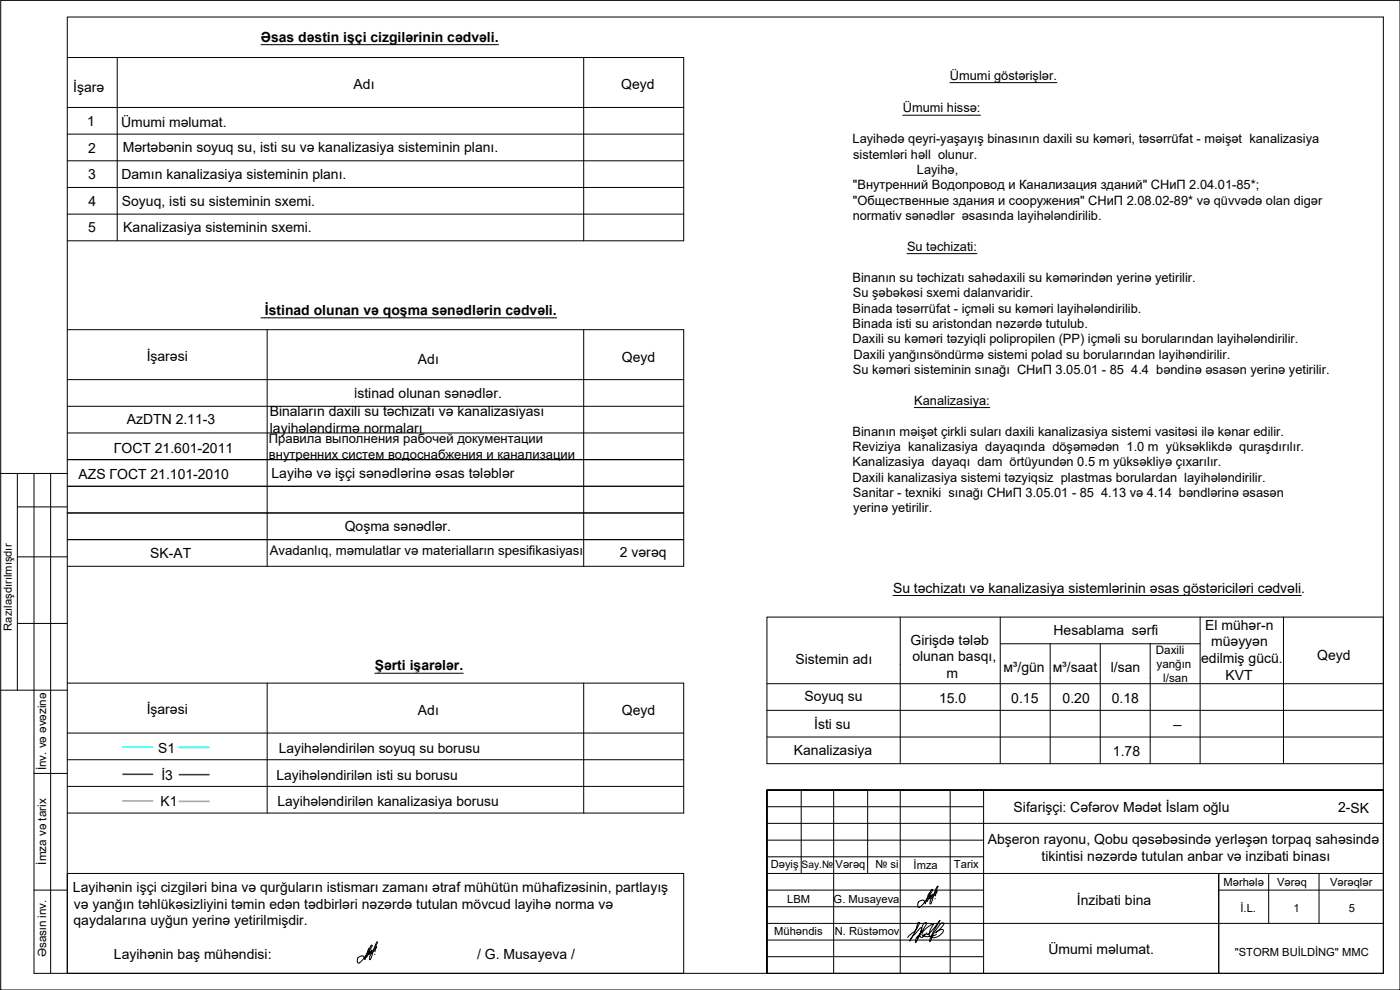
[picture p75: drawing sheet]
<svg xmlns="http://www.w3.org/2000/svg" width="420mm" height="297mm" viewBox="0 0 420 297" stroke-linecap="round" stroke-linejoin="round" font-family="sans-serif">
<defs><g id="words">
<g font-size="4.2">
<text x="78.3" y="12.5">Əsas dəstin işçi cizgilərinin cədvəli.</text>
<text x="22" y="27.5">İşarə</text>
<text x="106.1" y="26.7">Adı</text>
<text x="186.4" y="26.8">Qeyd</text>
<text x="26.2" y="37.8">1</text>
<text x="36.3" y="38">Ümumi məlumat.</text>
<text x="26.5" y="45.8">2</text>
<text x="36.8" y="45.7">Mərtəbənin soyuq su, isti su və kanalizasiya sisteminin planı.</text>
<text x="26.5" y="53.8">3</text>
<text x="36.4" y="53.7">Damın kanalizasiya sisteminin planı.</text>
<text x="26.6" y="61.8">4</text>
<text x="36.6" y="61.7">Soyuq, isti su sisteminin sxemi.</text>
<text x="26.5" y="69.8">5</text>
<text x="37" y="69.5">Kanalizasiya sisteminin sxemi.</text>
<text x="79.5" y="94.5">İstinad olunan və qoşma sənədlərin cədvəli.</text>
<text x="44" y="108.3">İşarəsi</text>
<text x="125.4" y="109.2">Adı</text>
<text x="186.6" y="108.5">Qeyd</text>
<text x="107.3" y="119.5">stinad olunan sənədlər.</text>
<text x="80.9" y="124.8">Binaların daxili su təchizatı və kanalizasiyası</text>
<text x="38.1" y="127.2">AzDTN 2.11-3</text>
<text x="81" y="129.8">layihələndirmə normaları</text>
<text x="34.2" y="135.8">ГОСТ 21.601-2011</text>
<text x="23.6" y="143.6">AZS ГОСТ 21.101-2010</text>
<text x="81.5" y="143.5">Layihə və işçi sənədlərinə əsas tələblər</text>
<text x="103.5" y="159.5">Qoşma sənədlər.</text>
<text x="45.1" y="167.5">SK-AT</text>
<text x="186" y="167.1">2 vərəq</text>
<text x="268" y="177.8">Su təchizatı və kanalizasiya sistemlərinin əsas göstəriciləri cədvəli.</text>
<text x="316.2" y="190.6">Hesablama sərfi</text>
<text x="361.7" y="188.9">El mühər-n</text>
<text x="273.3" y="193.4">Girişdə tələb</text>
<text x="363.5" y="193.9">müəyyən</text>
<text x="112.5" y="201.1">Şərti işarələr.</text>
<text x="238.7" y="199.2">Sistemin adı</text>
<text x="273.8" y="198.4">olunan basqı,</text>
<text x="284" y="203.4">m</text>
<text x="301.1" y="201.5">м³/gün</text>
<text x="315.9" y="201.5">м³/saat</text>
<text x="333.4" y="201.5">l/san</text>
<text x="360.5" y="198.9">edilmiş gücü.</text>
<text x="367.8" y="203.9">KVT</text>
<text x="395.3" y="198">Qeyd</text>
<text x="44" y="214.3">İşarəsi</text>
<text x="125.4" y="214.4">Adı</text>
<text x="186.6" y="214.5">Qeyd</text>
<text x="241.4" y="210.5">Soyuq su</text>
<text x="281.8" y="211">15.0</text>
<text x="303.5" y="210.8">0.15</text>
<text x="318.9" y="210.8">0.20</text>
<text x="333.7" y="210.8">0.18</text>
<text x="244.3" y="218.6">İsti su</text>
<text x="47.5" y="225.9">S1</text>
<text x="83.7" y="225.9">Layihələndirilən soyuq su borusu</text>
<text x="238.3" y="226.5">Kanalizasiya</text>
<text x="334" y="226.8">1.78</text>
<text x="48.4" y="234">İ3</text>
<text x="83" y="234">Layihələndirilən isti su borusu</text>
<text x="48.2" y="241.7">K1</text>
<text x="83.3" y="241.7">Layihələndirilən kanalizasiya borusu</text>
<text x="304.2" y="243.5">Sifarişçi: Cəfərov Mədət İslam oğlu</text>
<text x="401.6" y="243.5">2-SK</text>
<text x="296.5" y="253.4">Abşeron rayonu, Qobu qəsəbəsində yerləşən torpaq sahəsində</text>
<text x="312.6" y="258.4">tikintisi nəzərdə tutulan anbar və inzibati binası</text>
<text x="21.9" y="267.7">Layihənin işçi cizgiləri bina və qurğuların istismarı zamanı ətraf mühütün mühafizəsinin, partlayış</text>
<text x="22.1" y="272.7">və yanğın təhlükəsizliyini təmin edən tədbirləri nəzərdə tutulan mövcud layihə norma və</text>
<text x="323.2" y="271.4">İnzibati bina</text>
<text x="22.1" y="277.7">qaydalarına uyğun yerinə yetirilmişdir.</text>
<text x="34.2" y="287.7">Layihənin baş mühəndisi:</text>
<text x="143.2" y="287.7">/ G. Musayeva /</text>
<text x="314.7" y="286.3">Ümumi məlumat.</text>
</g>
<text font-size="4" x="81" y="166.6">Avadanlıq, məmulatlar və materialların spesifikasiyası</text>
<g font-size="3.9">
<text x="285.1" y="24">Ümumi göstərişlər.</text>
<text x="270.9" y="33.7">Ümumi hissə:</text>
<text x="255.9" y="43">Layihədə qeyri-yaşayış binasının daxili su kəməri, təsərrüfat - məişət kanalizasiya</text>
<text x="256" y="47.6">sistemləri həll olunur.</text>
<text x="275.2" y="52.2">Layihə,</text>
<text x="256" y="56.8">&quot;Внутренний Водопровод и Канализация зданий&quot; СНиП 2.04.01-85*;</text>
<text x="256" y="61.5">&quot;Общественные здания и сооружения&quot; СНиП 2.08.02-89* və qüvvədə olan digər</text>
<text x="255.9" y="66.1">normativ sənədlər əsasında layihələndirilib.</text>
<text x="272.2" y="75.3">Su təchizati:</text>
<text x="255.9" y="84.5">Binanın su təchizatı sahədaxili su kəmərindən yerinə yetirilir.</text>
<text x="256" y="89.1">Su şəbəkəsi sxemi dalanvaridir.</text>
<text x="255.9" y="93.8">Binada təsərrüfat - içməli su kəməri layihələndirilib.</text>
<text x="255.9" y="98.4">Binada isti su aristondan nəzərdə tutulub.</text>
<text x="255.9" y="103">Daxili su kəməri təzyiqli polipropilen (PP) içməli su borularından layihələndirilir.</text>
<text x="256.2" y="107.6">Daxili yanğınsöndürmə sistemi polad su borularından layihəndirilir.</text>
<text x="256" y="112.3">Su kəməri sisteminin sınağı СНиП 3.05.01 - 85</text>
<text x="339.5" y="112.3">4.4 bəndinə əsasən yerinə yetirilir.</text>
<text x="274.4" y="121.5">Kanalizasiya:</text>
<text x="255.9" y="130.7">Binanın məişət çirkli suları daxili kanalizasiya sistemi vasitəsi ilə kənar edilir.</text>
<text x="80.7" y="133">Правила выполнения рабочей документации</text>
<text x="80.7" y="137.7">внутренних систем водоснабжения и канализации</text>
<text x="255.9" y="135.3">Reviziya kanalizasiya dayaqında döşəmədən 1.0 m yüksəklikdə quraşdırılır.</text>
<text x="255.9" y="139.9">Kanalizasiya dayaqı dam örtüyundən 0.5 m yüksəkliyə çıxarılır.</text>
<text x="255.9" y="144.5">Daxili kanalizasiya sistemi təzyiqsiz plastmas borulardan layihələndirilir.</text>
<text x="256" y="149.1">Sanitar - texniki sınağı СНиП 3.05.01 - 85</text>
<text x="330.5" y="149.1">4.13 və 4.14 bəndlərinə əsasən</text>
<text x="256.1" y="153.7">yerinə yetirilir.</text>
</g>
<g font-size="3.5">
<text x="106.3" y="119.5">İ</text>
<text x="346.9" y="196.3">Daxili</text>
<text x="347.1" y="200.4">yanğın</text>
<text x="349.1" y="204.7">l/san</text>
<text x="13.8" y="231.2" transform="rotate(-90 13.8 231.2)">Инв. вя явязиня</text>
<text x="13.8" y="259.4" transform="rotate(-90 13.8 259.4)">Имза вя тарих</text>
<text x="13.8" y="287.2" transform="rotate(-90 13.8 287.2)">Ясасын инв.</text>
</g>
<g font-size="3.4">
<text x="3.6" y="189.2" transform="rotate(-90 3.6 189.2)">Razılaşdırılmışdır</text>
<text x="231.3" y="260.4">Dəyiş</text>
<text x="250.8" y="260.5">Vərəq</text>
<text x="262.7" y="260.5">№ si</text>
<text x="274.2" y="260.6">İmza</text>
<text x="286.3" y="260.4">Tarix</text>
<text x="367.2" y="265.8">Mərhələ</text>
<text x="383.3" y="265.8">Vərəq</text>
<text x="399.2" y="265.8">Vərəqlər</text>
<text x="236.3" y="270.9">LBM</text>
<text x="250.2" y="270.8">G. Musayeva</text>
<text x="372.3" y="273.5">İ.L.</text>
<text x="388.2" y="273.6">1</text>
<text x="404.8" y="273.5">5</text>
<text x="232.4" y="280.6">Mühəndis</text>
<text x="250.6" y="280.6">N. Rüstəmov</text>
<text x="370.6" y="286.8">&quot;STORM BUİLDİNG&quot; MMC</text>
</g>
<text font-size="3.1" x="240.6" y="260.3">Say.№</text>
</g></defs>
<path d="M.2 .1h420v296.9h-420zM20.2 5.1h395v286.9h-395zM.2 142.1h20M5.2 152.1h15M5.2 142.1v65M10.2 142.1v149.9h10M15.2 142.1v149.9M5.2 167.1h15M5.2 187.1h15M.2 207.1h20M10.2 232.1h10M10.2 267.1h10" fill="none" stroke="#000" stroke-width=".3"/>
<!-- layer: 0 -->
<g fill="none" stroke="#000" stroke-width=".3">
<path d="M20.2 17.3h185v54.9M78.3 13.4h71.3M175.2 17.3v54.9M270.9 34.6h23.4M285.1 24.8h32.1M272.2 76.1h21M20.2 98.9h185v71M78.3 95.4h88.8M175.2 98.9v71M274.4 122.3h22.7M270.2 185.2v43.9M315.2 193.2v35.9"/>
<path d="M330.2 193.2v35.9M345.2 193.2v35.9M385.2 185.2v43.9M112.5 202h26.5M175.2 205v39M205.2 205v39M230.2 213.1h185M230.2 205.1h185M352.2 217.7h2.3M230.2 221.1h185M230.2 229.1h185M240.5 237.1v25"/>
<path d="M260.4 237.1v25M20.2 262.1h185v29.9h-185zM365.8 262.1v29.9M380.7 262.1v15M395.9 262v15.1"/>
</g>
<g fill="none" stroke="#000" stroke-width=".3">
<path d="M20.2 32.2h185M20.2 40.2h185M20.2 48.2h185M20.2 56.2h185M20.2 64.2h185M20.2 72.2h185M20.2 113.9h185M20.2 121.9h185M20.2 129.9h185M20.2 137.9h185M20.2 145.9h185M20.2 153.9h185"/>
<path d="M20.2 161.9h185M20.2 169.9h185M20.2 205h185M20.2 219.9h185M20.2 228h185M20.2 236h185M20.2 244h185"/>
</g>
<!-- layer: Layer1 -->
<path d="M35.2 17.3v54.9M80.2 98.9v71M300.2 185.2v43.9M300.2 193.2h60M360.2 185.2v43.9M80.2 205v39M230.2 229.1v-43.9h185v43.9" fill="none" stroke="#000" stroke-width=".3"/>
<!-- layer: KANALIZASIYA -->
<path d="M36.9 232.3h8.9M53.8 232.4h8.9" fill="none" stroke="#f00" stroke-width=".51"/>
<!-- layer: 0 -->
<path d="M36.9 224.1h8.9M53.8 224.3h8.9" fill="none" stroke="#0ff" stroke-width=".51"/>
<!-- layer: KANALIZASIYA -->
<path d="M36.9 240.3h8.9M53.8 240.4h8.9" fill="none" stroke="#f0f" stroke-width=".51"/>
<path d="M268 178.7h122.5" fill="none" stroke="#000" stroke-width=".3"/>
<!-- layer: STAMP -->
<g fill="none" stroke="#000" stroke-width=".3">
<path d="M230.2 237.1h185h-185M230.2 237.1v54.9v-54.9h185M230.2 237.1v54.9M250.2 237.1v54.9M270.2 237.1v54.9M285.2 237.1v54.9M295.2 237.1v54.9M230.2 247h185M230.2 252.1h65M230.2 257.1h65M230.2 242h65M230.2 277.1h185"/>
<path d="M230.2 267.1h65M230.2 262.1h185M230.2 272.1h65M365.8 262.1v29.9M365.8 267.1h49.4M230.2 282.1h65M230.2 287h65"/>
</g>
<!-- layer: DVER 800 -->
<path d="M415.2 237.1v54.9h-185" fill="none" stroke="#000" stroke-width=".3"/>
<!-- layer: DIM -->
<path d="M281 280.4a6.2 6.2 0 0 1-3.9 .5 .79 .79 0 0 1-.2-1.2 6.9 6.9 0 0 1 3.3-2.5 4.1 4.1 0 0 0-1.2 3.7 2.33 2.33 0 0 0 3.3-.5l.7-.7 .1-.5a1.25 1.25 0 0 0-1.9 .3l-.4 .4 2.4-2.5 .1-.3-.5-.2a9 9 0 0 0-3.1 4.4l-.6 1.3a13.1 13.1 0 0 1 2.7-5.9l.3-.6-2.5 3.2-1.1 1.1h-.2l-.2-.5-.6 .8-.1-.4a.79 .79 0 0 1-1.1 .8l-.4-.3-.6 .7a10.2 10.2 0 0 0 1.7-4l.4-.5 .7-.1-1.4 2.5-.9 1.1a2.26 2.26 0 0 0-1 2.3l.5-.8a6.8 6.8 0 0 0 1.2-3.7l-1.3 1.3a6.1 6.1 0 0 0-2.2 2.7l.3-.4a15.6 15.6 0 0 0 2.2-5.1h.5a7.8 7.8 0 0 1-3.2 4l-.4 .5" fill="none" stroke="#000" stroke-width=".3"/>
<!-- layer: New_0_Pen_No__7_Pen_No__7 -->
<g fill="none" stroke="#000" stroke-width=".3">
<path d="M275.5 270.9a1.08 1.08 0 0 1 1.2-.8 1.08 1.08 0 0 1 1 1M277.7 271.1h.1M278.5 268.8l-.8 2.3M278.8 269.6h.1M278.8 268.1l-.3 .7M278.9 268h.1M278.9 268l-.1 .1M279 268l-.1 .3M279.1 268.8h.1M279.1 268.8l-.3 .8M279.1 268.8l-.9 1.6-.2-.1M279.2 270.4l-.1 .7 .2 .1"/>
<path d="M279.3 268.9h.1M279.3 268.9l-.1 .5M279.4 268.9l-.5 .7M279.4 267.2l-1.3 3.2M279.5 269.1l-.4 .3M279.7 268.5l-.2 .5 .3-.5M279.8 268.5h.1M279.9 267.1l-.2-.2-.3 .3M279.9 267.1a17.4 17.4 0 0 1-4.1 5.1l-.3-.3v-1M280.5 268.5l-.9 .9-.4 1M280.6 267.6l.1-.3a1.41 1.41 0 0 1 .8-1.3v.1a6.3 6.3 0 0 1-2 2.9M280.6 267.6l-1.2 3.6"/>
<path d="M280.9 268l-.2 .8M281.1 267.7l-.6 .8M281.1 267.3l-.3 .7M281.2 267.3v.3M107.5 287.3a1.14 1.14 0 0 1 1.8-.1l.2 .7M109.5 287.9h.1M110.3 285.5l-.7 2.4M110.6 284.8l-.3 .7M110.7 284.7h.1M110.7 284.7v.1M110.8 284.7l-.1 .3M110.9 285.5l-.2 .8"/>
<path d="M110.9 285.6h.1M110.9 285.5l-.8 1.6h-.2M111 287.1l-.1 .8h.2M111.1 285.7l-.1 .4 .3-.3M111.1 285.7h.1M111.2 285.7l-.5 .7M111.2 286.5l-.2 .6M111.3 285.7h.1M111.4 283.6l-1.5 3.5M111.5 283.6h.1a19 19 0 0 1-3.8 5.3 .77 .77 0 0 1-.7-.5 .77 .77 0 0 1 .2-.8l.2-.3M111.5 285.2l-.2 .6 .3-.6M111.6 285.3h.1"/>
<path d="M112.3 285.2l-1.1 1.3M112.4 284.3l-1.2 3.6M112.4 284.3l.8-1.7-.6 1.6-1.2 1.6M112.7 284.7l-.2 .9M112.9 284.4l-.6 .8M112.9 284l-.3 .7M113 284v.4"/>
</g>
<!-- layer: -dim -->
<path d="M20.2 137.9h185M20.2 145.9h185M20.2 153.9h185M20.2 161.9h185" fill="none" stroke="#000" stroke-width=".3"/>
<use href="#words"/>
</svg>
